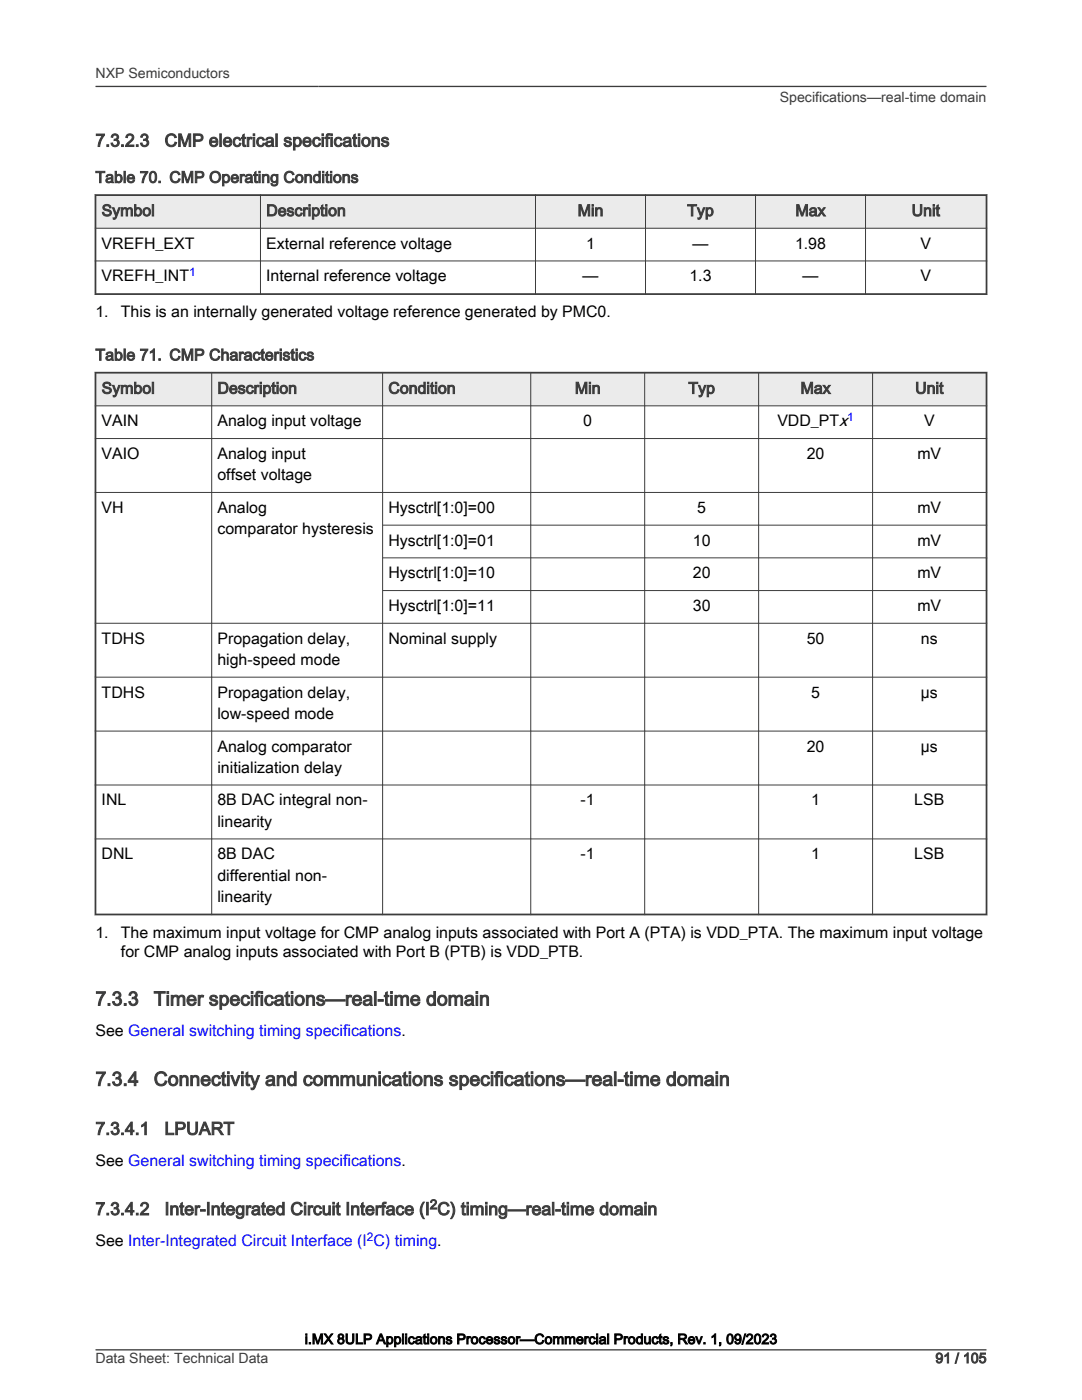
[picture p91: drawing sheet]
<svg xmlns="http://www.w3.org/2000/svg" width="216mm" height="279mm" viewBox="0 0 216 279" stroke-linecap="round" stroke-linejoin="round" font-family="sans-serif">
<defs><g id="words">
<g font-size="3.9" fill="#3c3c3c">
<text x="19" y="200.7">7.3.3</text>
<text x="30.7" y="200.7">Timer specifications—real-time domain</text>
<text x="19" y="216.7">7.3.4</text>
<text x="30.7" y="216.7">Connectivity and communications specifications—real-time domain</text>
</g>
<g font-size="3.5" fill="#3c3c3c">
<text x="19" y="29.2">7.3.2.3</text>
<text x="32.8" y="29.2">CMP electrical specifications</text>
<text x="19" y="226.5">7.3.4.1</text>
<text x="32.8" y="226.5">LPUART</text>
<text x="19" y="242.5">7.3.4.2</text>
<text x="32.8" y="242.5">Inter-Integrated Circuit Interface (I C) timing—real-time domain</text>
</g>
<g font-size="3.2" fill="#3c3c3c">
<text x="19" y="36.5">Table 70. CMP Operating Conditions</text>
<text x="20.3" y="43.1">Symbol</text>
<text x="53.1" y="43.1">Description</text>
<text x="115.3" y="43.1">Min</text>
<text x="137.1" y="43.1">Typ</text>
<text x="158.7" y="43.1">Max</text>
<text x="181.9" y="43.1">Unit</text>
<text x="19" y="71.9">Table 71. CMP Characteristics</text>
<text x="20.3" y="78.6">Symbol</text>
<text x="43.4" y="78.6">Description</text>
<text x="77.5" y="78.6">Condition</text>
<text x="114.7" y="78.6">Min</text>
<text x="137.4" y="78.6">Typ</text>
<text x="159.7" y="78.6">Max</text>
<text x="182.6" y="78.6">Unit</text>
</g>
<g font-size="3.2">
<text x="20.3" y="49.6">VREFH_EXT</text>
<text x="53.1" y="49.6">External reference voltage</text>
<text x="116.9" y="49.6">1</text>
<text x="138.2" y="49.6">—</text>
<text x="158.6" y="49.6">1.98</text>
<text x="183.7" y="49.6">V</text>
<text x="20.3" y="56.2">VREFH_INT</text>
<text x="53.1" y="56.2">Internal reference voltage</text>
<text x="116.2" y="56.2">—</text>
<text x="137.6" y="56.2">1.3</text>
<text x="160.1" y="56.2">—</text>
<text x="183.7" y="56.2">V</text>
<text x="19" y="63.4">1.</text>
<text x="24.1" y="63.4">This is an internally generated voltage reference generated by PMC0.</text>
<text x="20.3" y="85.1">VAIN</text>
<text x="43.4" y="85.1">Analog input voltage</text>
<text x="116.4" y="85.1">0</text>
<text x="155.1" y="85.1">VDD_PTx</text>
<text x="184.4" y="85.1">V</text>
<text x="20.3" y="91.6">VAIO</text>
<text x="43.4" y="91.6">Analog input</text>
<text x="43.4" y="95.8">offset voltage</text>
<text x="161" y="91.6">20</text>
<text x="183.1" y="91.6">mV</text>
<text x="20.3" y="102.4">VH</text>
<text x="43.4" y="102.4">Analog</text>
<text x="43.4" y="106.6">comparator hysteresis</text>
<text x="77.5" y="102.4">Hysctrl[1:0]=00</text>
<text x="139.1" y="102.4">5</text>
<text x="183.1" y="102.4">mV</text>
<text x="77.5" y="108.9">Hysctrl[1:0]=01</text>
<text x="138.2" y="108.9">10</text>
<text x="183.1" y="108.9">mV</text>
<text x="77.5" y="115.4">Hysctrl[1:0]=10</text>
<text x="138.2" y="115.4">20</text>
<text x="183.1" y="115.4">mV</text>
<text x="77.5" y="121.9">Hysctrl[1:0]=11</text>
<text x="138.2" y="121.9">30</text>
<text x="183.1" y="121.9">mV</text>
<text x="20.3" y="128.5">TDHS</text>
<text x="43.4" y="128.5">Propagation delay,</text>
<text x="77.5" y="128.5">Nominal supply</text>
<text x="161" y="128.5">50</text>
<text x="183.8" y="128.5">ns</text>
<text x="43.4" y="132.7">high-speed mode</text>
<text x="20.3" y="139.2">TDHS</text>
<text x="43.4" y="139.2">Propagation delay,</text>
<text x="43.4" y="143.5">low-speed mode</text>
<text x="161.9" y="139.2">5</text>
<text x="183.8" y="139.2">µs</text>
<text x="43.4" y="150">Analog comparator</text>
<text x="161" y="150">20</text>
<text x="183.8" y="150">µs</text>
<text x="43.4" y="154.2">initialization delay</text>
<text x="20.3" y="160.8">INL</text>
<text x="43.4" y="160.8">8B DAC integral non-</text>
<text x="115.9" y="160.8">-1</text>
<text x="161.9" y="160.8">1</text>
<text x="182.4" y="160.8">LSB</text>
<text x="43.4" y="165">linearity</text>
<text x="20.3" y="171.5">DNL</text>
<text x="43.4" y="171.5">8B DAC</text>
<text x="115.9" y="171.5">-1</text>
<text x="161.9" y="171.5">1</text>
<text x="182.4" y="171.5">LSB</text>
<text x="43.4" y="175.7">differential non-</text>
<text x="43.4" y="180">linearity</text>
<text x="19" y="187.2">1.</text>
<text x="24.1" y="187.2">The maximum input voltage for CMP analog inputs associated with Port A (PTA) is VDD_PTA. The maximum input voltage</text>
<text x="24.1" y="191">for CMP analog inputs associated with Port B (PTB) is VDD_PTB.</text>
<text x="19" y="206.8">See General switching timing specifications.</text>
<text x="19" y="232.7">See General switching timing specifications.</text>
<text x="19" y="248.7">See Inter-Integrated Circuit Interface (I C) timing.</text>
</g>
<g font-size="2.8" fill="#3c3c3c">
<text x="19" y="15.6">NXP Semiconductors</text>
<text x="155.6" y="20.4">Specifications—real-time domain</text>
<text x="19" y="272">Data Sheet: Technical Data</text>
<text x="186.7" y="272">91 / 105</text>
</g>
<text font-size="2.8" x="60.8" y="268.2">i.MX 8ULP Applications Processor—Commercial Products, Rev. 1, 09/2023</text>
<text font-size="2.6" fill="#3c3c3c" x="85.8" y="241.3">2</text>
<g font-size="2.4" fill="#00f">
<text x="37.7" y="55.1">1</text>
<text x="169.1" y="84">1</text>
<text x="73.2" y="247.6">2</text>
</g>
</g></defs>
<path d="M19 38.9h177.8v6.7h-177.8z" fill-rule="evenodd" fill="#ebebeb"/>
<path d="M18.9 38.9h178.1M19 38.8v20.1M196.8 38.8v20.1M18.9 58.7h178.1" fill="none" stroke="#3c3c3c" stroke-width=".35"/>
<path d="M52 38.8v20.1M106.9 38.8v20.1M128.8 38.8v20.1M150.8 38.8v20.1M172.7 38.8v20.1M18.9 45.6h178.1M18.9 52.1h178.1" fill="none" stroke="#3c3c3c" stroke-width=".2"/>
<path d="M19 74.4h177.8v6.6h-177.8z" fill-rule="evenodd" fill="#ebebeb"/>
<path d="M18.9 74.4h178.1M19 74.2v108.5M196.8 74.2v108.5M18.9 182.5h178.1" fill="none" stroke="#3c3c3c" stroke-width=".35"/>
<g fill="none" stroke="#3c3c3c" stroke-width=".2">
<path d="M42.2 74.2v108.5M76.3 74.2v108.5M105.9 74.2v108.5M128.6 74.2v108.5M151.4 74.2v108.5M174.1 74.2v108.5M18.9 81h178.1M18.9 87.5h178.1M18.9 98.3h178.1M76.3 104.8h120.7M76.3 111.3h120.7M76.3 117.9h120.7"/>
<path d="M18.9 124.4h178.1M18.9 135.1h178.1M18.9 145.9h178.1M18.9 156.7h178.1M18.9 167.4h178.1"/>
</g>
<path d="M19 17.3h177.8M19 269.4h177.8" fill="none" stroke="#3c3c3c" stroke-width=".26"/>
<use href="#words"/>
</svg>
